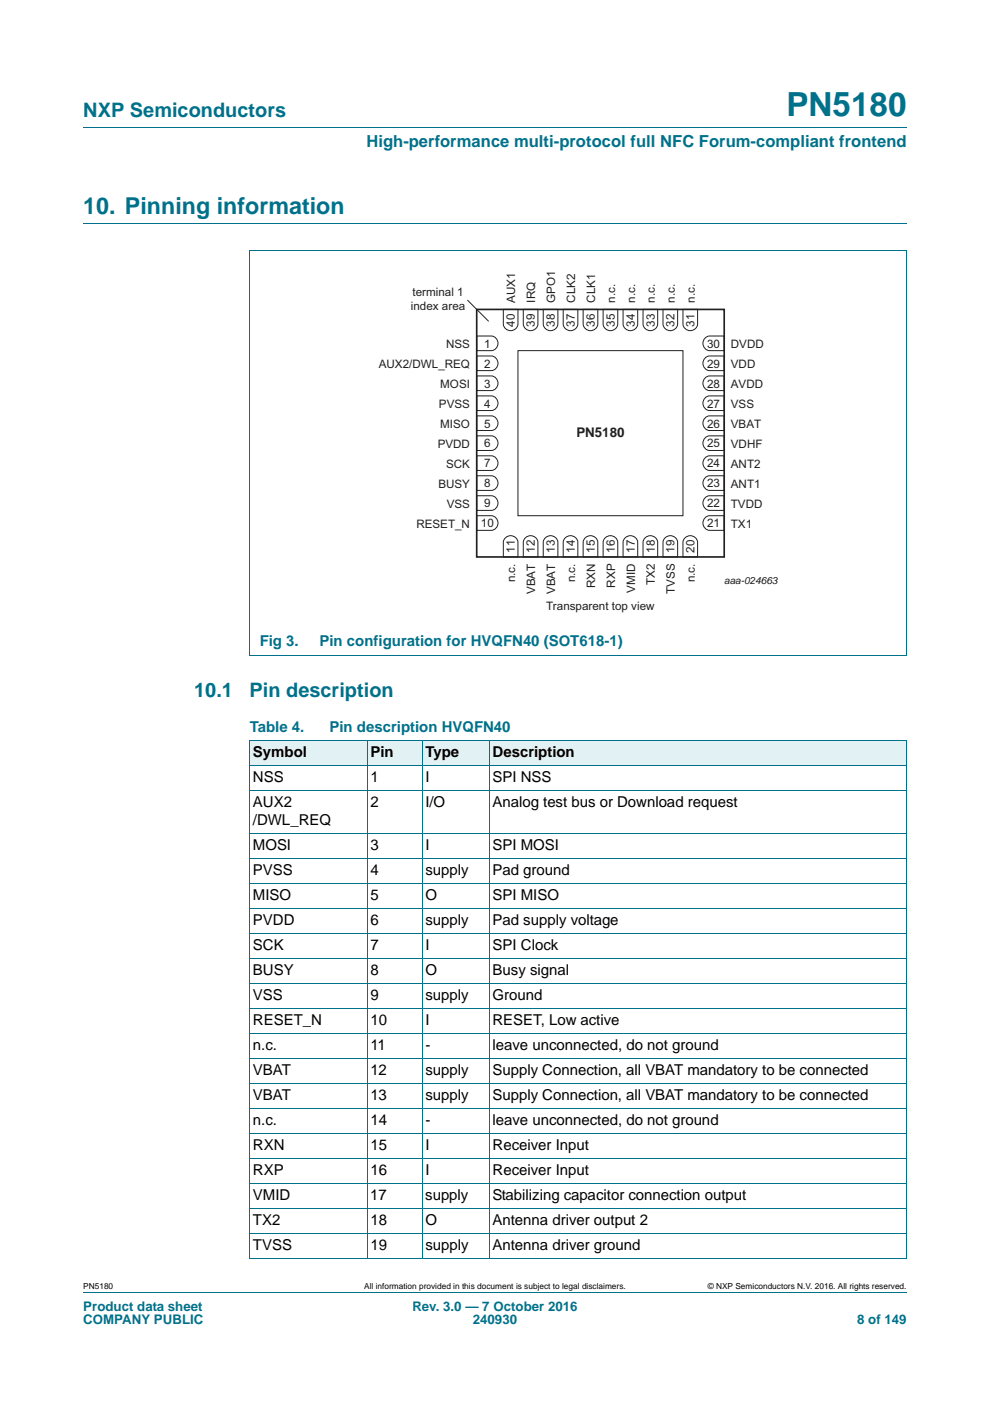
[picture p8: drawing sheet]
<svg xmlns="http://www.w3.org/2000/svg" width="210mm" height="297mm" viewBox="0 0 210 297" stroke-linecap="round" stroke-linejoin="round" font-family="sans-serif">
<defs><g id="words">
<text font-size="7" fill="#00718a" x="166.8" y="24.6">PN5180</text>
<text font-size="4.9" fill="#00718a" x="17.7" y="45.4">10. Pinning information</text>
<g font-size="4.2" fill="#00718a">
<text x="17.7" y="24.9">NXP Semiconductors</text>
<text x="41.2" y="147.8">10.1</text>
<text x="52.9" y="147.8">Pin description</text>
</g>
<text font-size="3.5" fill="#00718a" x="77.7" y="31.1">High-performance multi-protocol full NFC Forum-compliant frontend</text>
<g font-size="3.2" fill="#00718a">
<text x="55.1" y="136.9">Fig 3.</text>
<text x="67.8" y="136.9">Pin configuration for HVQFN40 (SOT618-1)</text>
<text x="53" y="155.2">Table 4.</text>
<text x="69.9" y="155.2">Pin description HVQFN40</text>
</g>
<g font-size="3.2">
<text x="53.7" y="160.5">Symbol</text>
<text x="78.6" y="160.5">Pin</text>
<text x="90.2" y="160.5">Type</text>
<text x="104.5" y="160.5">Description</text>
<text x="53.7" y="165.8">NSS</text>
<text x="78.6" y="165.8">1</text>
<text x="90.2" y="165.8">I</text>
<text x="104.5" y="165.8">SPI NSS</text>
<text x="53.7" y="171.1">AUX2</text>
<text x="78.6" y="171.1">2</text>
<text x="90.2" y="171.1">I/O</text>
<text x="104.5" y="171.1">Analog test bus or Download request</text>
<text x="53.7" y="175">/DWL_REQ</text>
<text x="53.7" y="180.3">MOSI</text>
<text x="53.7" y="185.6">PVSS</text>
<text x="78.6" y="185.6">4</text>
<text x="78.6" y="180.3">3</text>
<text x="90.2" y="185.6">supply</text>
<text x="90.2" y="180.3">I</text>
<text x="104.5" y="185.6">Pad ground</text>
<text x="104.5" y="180.3">SPI MOSI</text>
<text x="53.7" y="190.9">MISO</text>
<text x="78.6" y="190.9">5</text>
<text x="90.2" y="190.9">O</text>
<text x="104.5" y="190.9">SPI MISO</text>
<text x="53.7" y="196.2">PVDD</text>
<text x="78.6" y="196.2">6</text>
<text x="90.2" y="196.2">supply</text>
<text x="104.5" y="196.2">Pad supply voltage</text>
<text x="53.7" y="201.5">SCK</text>
<text x="78.6" y="201.5">7</text>
<text x="90.2" y="201.5">I</text>
<text x="104.5" y="201.5">SPI Clock</text>
<text x="53.7" y="206.7">BUSY</text>
<text x="78.6" y="206.7">8</text>
<text x="90.2" y="206.7">O</text>
<text x="104.5" y="206.7">Busy signal</text>
<text x="53.7" y="212">VSS</text>
<text x="78.6" y="212">9</text>
<text x="90.2" y="212">supply</text>
<text x="104.5" y="212">Ground</text>
<text x="53.7" y="217.3">RESET_N</text>
<text x="78.6" y="217.3">10</text>
<text x="90.2" y="217.3">I</text>
<text x="104.5" y="217.3">RESET, Low active</text>
<text x="53.7" y="222.6">n.c.</text>
<text x="53.7" y="227.9">VBAT</text>
<text x="78.6" y="227.9">12</text>
<text x="78.6" y="222.6">11</text>
<text x="90.2" y="227.9">supply</text>
<text x="90.2" y="222.6">-</text>
<text x="104.5" y="222.6">leave unconnected, do not ground</text>
<text x="104.5" y="227.9">Supply Connection, all VBAT mandatory to be connected</text>
<text x="53.7" y="233.2">VBAT</text>
<text x="78.6" y="233.2">13</text>
<text x="90.2" y="233.2">supply</text>
<text x="104.5" y="233.2">Supply Connection, all VBAT mandatory to be connected</text>
<text x="53.7" y="238.5">n.c.</text>
<text x="78.6" y="238.5">14</text>
<text x="90.2" y="238.5">-</text>
<text x="104.5" y="238.5">leave unconnected, do not ground</text>
<text x="53.7" y="243.8">RXN</text>
<text x="78.6" y="243.8">15</text>
<text x="90.2" y="243.8">I</text>
<text x="104.5" y="243.8">Receiver Input</text>
<text x="53.7" y="249.1">RXP</text>
<text x="78.6" y="249.1">16</text>
<text x="90.2" y="249.1">I</text>
<text x="104.5" y="249.1">Receiver Input</text>
<text x="53.7" y="254.4">VMID</text>
<text x="78.5" y="254.4">17</text>
<text x="90.2" y="254.4">supply</text>
<text x="104.4" y="254.4">Stabilizing capacitor connection output</text>
<text x="53.7" y="259.7">TX2</text>
<text x="78.6" y="259.7">18</text>
<text x="90.2" y="259.7">O</text>
<text x="104.5" y="259.7">Antenna driver output 2</text>
<text x="53.7" y="265">TVSS</text>
<text x="78.6" y="265">19</text>
<text x="90.2" y="265">supply</text>
<text x="104.5" y="265">Antenna driver ground</text>
</g>
<text font-size="2.8" fill="#231f20" x="122.3" y="92.7">PN5180</text>
<g font-size="2.8" fill="#00718a">
<text x="17.7" y="277.9">Product data sheet</text>
<text x="17.7" y="280.8">COMPANY PUBLIC</text>
<text x="87.5" y="277.9">Rev. 3.0 — 7 October 2016</text>
<text x="100.3" y="280.8">240930</text>
<text x="181.8" y="280.8">8 of 149</text>
</g>
<g font-size="2.5" fill="#231f20">
<text x="87.2" y="65.7">index area</text>
<text x="87.5" y="62.8">terminal 1</text>
<text x="109.3" y="64.2" transform="rotate(-90 109.3 64.2)">AUX1</text>
<text x="113.5" y="64.2" transform="rotate(-90 113.5 64.2)">IRQ</text>
<text x="117.8" y="64.2" transform="rotate(-90 117.8 64.2)">GPO1</text>
<text x="122" y="64.2" transform="rotate(-90 122 64.2)">CLK2</text>
<text x="126.2" y="64.2" transform="rotate(-90 126.2 64.2)">CLK1</text>
<text x="130.5" y="64.2" transform="rotate(-90 130.5 64.2)">n.c.</text>
<text x="134.7" y="64.2" transform="rotate(-90 134.7 64.2)">n.c.</text>
<text x="138.9" y="64.2" transform="rotate(-90 138.9 64.2)">n.c.</text>
<text x="143.2" y="64.2" transform="rotate(-90 143.2 64.2)">n.c.</text>
<text x="147.4" y="64.2" transform="rotate(-90 147.4 64.2)">n.c.</text>
<text x="109.2" y="69.2" transform="rotate(-90 109.2 69.2)">40</text>
<text x="113.5" y="69.2" transform="rotate(-90 113.5 69.2)">39</text>
<text x="117.7" y="69.2" transform="rotate(-90 117.7 69.2)">38</text>
<text x="121.9" y="69.2" transform="rotate(-90 121.9 69.2)">37</text>
<text x="126.2" y="69.2" transform="rotate(-90 126.2 69.2)">36</text>
<text x="130.4" y="69.2" transform="rotate(-90 130.4 69.2)">35</text>
<text x="134.6" y="69.2" transform="rotate(-90 134.6 69.2)">34</text>
<text x="138.9" y="69.2" transform="rotate(-90 138.9 69.2)">33</text>
<text x="143.1" y="69.2" transform="rotate(-90 143.1 69.2)">32</text>
<text x="147.3" y="69.2" transform="rotate(-90 147.3 69.2)">31</text>
<text x="94.6" y="73.8">NSS</text>
<text x="102.7" y="77.9">2</text>
<text x="102.7" y="73.7">1</text>
<text x="150" y="77.9">29</text>
<text x="150" y="73.7">30</text>
<text x="155" y="73.8">DVDD</text>
<text x="80.3" y="78">AUX2/DWL_REQ</text>
<text x="93.4" y="82.3">MOSI</text>
<text x="102.7" y="82.2">3</text>
<text x="150" y="82.2">28</text>
<text x="155" y="82.3">AVDD</text>
<text x="155" y="78">VDD</text>
<text x="93.1" y="86.5">PVSS</text>
<text x="102.7" y="86.4">4</text>
<text x="150" y="86.4">27</text>
<text x="155" y="86.5">VSS</text>
<text x="92.8" y="94.9">PVDD</text>
<text x="93.4" y="90.7">MISO</text>
<text x="102.7" y="94.9">6</text>
<text x="102.7" y="90.6">5</text>
<text x="150" y="94.9">25</text>
<text x="150" y="90.6">26</text>
<text x="155" y="94.9">VDHF</text>
<text x="155" y="90.7">VBAT</text>
<text x="94.6" y="99.2">SCK</text>
<text x="102.7" y="99.1">7</text>
<text x="150" y="99.1">24</text>
<text x="155" y="99.2">ANT2</text>
<text x="93" y="103.4">BUSY</text>
<text x="94.8" y="107.6">VSS</text>
<text x="102.7" y="107.6">9</text>
<text x="102.7" y="103.3">8</text>
<text x="150" y="107.6">22</text>
<text x="150" y="103.3">23</text>
<text x="155" y="107.6">TVDD</text>
<text x="155" y="103.4">ANT1</text>
<text x="88.3" y="111.9">RESET_N</text>
<text x="102" y="111.8">10</text>
<text x="150" y="111.8">21</text>
<text x="155" y="111.9">TX1</text>
<text x="109.2" y="117.2" transform="rotate(-90 109.2 117.2)">11</text>
<text x="113.5" y="117.2" transform="rotate(-90 113.5 117.2)">12</text>
<text x="117.7" y="117.2" transform="rotate(-90 117.7 117.2)">13</text>
<text x="121.9" y="117.2" transform="rotate(-90 121.9 117.2)">14</text>
<text x="126.2" y="117.2" transform="rotate(-90 126.2 117.2)">15</text>
<text x="130.4" y="117.2" transform="rotate(-90 130.4 117.2)">16</text>
<text x="134.6" y="117.2" transform="rotate(-90 134.6 117.2)">17</text>
<text x="138.9" y="117.2" transform="rotate(-90 138.9 117.2)">18</text>
<text x="143.1" y="117.2" transform="rotate(-90 143.1 117.2)">19</text>
<text x="147.3" y="117.2" transform="rotate(-90 147.3 117.2)">20</text>
<text x="109.3" y="123.5" transform="rotate(-90 109.3 123.5)">n.c.</text>
<text x="113.5" y="126" transform="rotate(-90 113.5 126)">VBAT</text>
<text x="117.8" y="126" transform="rotate(-90 117.8 126)">VBAT</text>
<text x="122" y="123.5" transform="rotate(-90 122 123.5)">n.c.</text>
<text x="126.2" y="124.7" transform="rotate(-90 126.2 124.7)">RXN</text>
<text x="130.5" y="124.6" transform="rotate(-90 130.5 124.6)">RXP</text>
<text x="134.7" y="125.7" transform="rotate(-90 134.7 125.7)">VMID</text>
<text x="138.9" y="124" transform="rotate(-90 138.9 124)">TX2</text>
<text x="143.2" y="126" transform="rotate(-90 143.2 126)">TVSS</text>
<text x="147.4" y="123.5" transform="rotate(-90 147.4 123.5)">n.c.</text>
<text x="115.9" y="129.4">Transparent top view</text>
</g>
<text font-size="2.1" fill="#231f20" x="153.6" y="123.7">aaa-024663</text>
<g font-size="1.8">
<text x="17.7" y="273.3">PN5180</text>
<text x="77.3" y="273.3">All information provided in this document is subject to legal disclaimers.</text>
<text x="150.1" y="273.3">© NXP Semiconductors N.V. 2016. All rights reserved.</text>
</g>
</g></defs>
<path d="M17.7 27h174.6M17.7 47.4h174.6M52.9 53.1h139.4M53 53.1v85.9M192.3 53.1v85.9M52.9 139h139.4M17.7 273.9h174.6" fill="none" stroke="#00718a" stroke-width=".21"/>
<path d="M101.1 65.6h52.5v52.5h-52.5z" fill="none" stroke="#231f20" stroke-width=".35"/>
<g fill="none" stroke="#231f20" stroke-width=".21">
<path d="M99.1 63.6l4.5 4.5M101.1 79.7h3.1a1.56 1.56 0 0 1 1.4 1.6 1.56 1.56 0 0 1-1.4 1.5h-3.1zM101.1 75.5h3.1a1.56 1.56 0 0 1 1.4 1.5 1.56 1.56 0 0 1-1.4 1.6h-3.1zM101.1 71.2h3.1a1.56 1.56 0 0 1 1.4 1.6 1.56 1.56 0 0 1-1.4 1.5h-3.1zM106.8 65.6h3.1v3.1a1.56 1.56 0 0 1-1.6 1.4 1.56 1.56 0 0 1-1.5-1.4zM109.9 74.3h35v35h-35zM111 65.6h3.1v3.1a1.56 1.56 0 0 1-1.6 1.4 1.56 1.56 0 0 1-1.5-1.4zM115.2 65.6h3.1v3.1a1.56 1.56 0 0 1-1.5 1.4 1.56 1.56 0 0 1-1.6-1.4zM119.5 65.6h3.1v3.1a1.56 1.56 0 0 1-1.6 1.4 1.56 1.56 0 0 1-1.5-1.4zM123.7 65.6h3.1v3.1a1.56 1.56 0 0 1-1.6 1.4 1.56 1.56 0 0 1-1.5-1.4zM127.9 65.6h3.1v3.1a1.56 1.56 0 0 1-1.5 1.4 1.56 1.56 0 0 1-1.6-1.4zM132.2 65.6h3.1v3.1a1.56 1.56 0 0 1-1.6 1.4 1.56 1.56 0 0 1-1.5-1.4z"/>
<path d="M136.4 65.6h3.1v3.1a1.56 1.56 0 0 1-1.6 1.4 1.56 1.56 0 0 1-1.5-1.4zM140.6 65.6h3.1v3.1a1.56 1.56 0 0 1-1.5 1.4 1.56 1.56 0 0 1-1.6-1.4zM144.9 65.6h3.1v3.1a1.56 1.56 0 0 1-1.6 1.4 1.56 1.56 0 0 1-1.5-1.4zM149.7 75.8l.8-.3h3.1v3.1h-3.1a1.57 1.57 0 0 1-1.3-1.1 1.57 1.57 0 0 1 .5-1.7zM149.7 71.6l.8-.4h3.1v3.1h-3.1a1.57 1.57 0 0 1-1.3-1.1 1.57 1.57 0 0 1 .5-1.6zM101.1 96.6h3.1a1.56 1.56 0 0 1 1.4 1.6 1.56 1.56 0 0 1-1.4 1.5h-3.1zM101.1 92.4h3.1a1.56 1.56 0 0 1 1.4 1.6 1.56 1.56 0 0 1-1.4 1.5h-3.1zM101.1 88.2h3.1a1.56 1.56 0 0 1 1.4 1.5 1.56 1.56 0 0 1-1.4 1.6h-3.1zM101.1 83.9h3.1a1.56 1.56 0 0 1 1.4 1.6 1.56 1.56 0 0 1-1.4 1.5h-3.1zM149.7 97l.8-.4h3.1v3.1h-3.1a1.57 1.57 0 0 1-1.3-1.1 1.57 1.57 0 0 1 .5-1.6zM149.7 92.7l.8-.3h3.1v3.1h-3.1a1.57 1.57 0 0 1-1.3-1.1 1.57 1.57 0 0 1 .5-1.7zM149.7 88.5l.8-.3h3.1v3.1h-3.1a1.57 1.57 0 0 1-1.3-1.1 1.57 1.57 0 0 1 .5-1.7z"/>
<path d="M149.7 84.3l.8-.4h3.1v3.1h-3.1a1.57 1.57 0 0 1-1.3-1.1 1.57 1.57 0 0 1 .5-1.6zM149.7 80l.8-.3h3.1v3.1h-3.1a1.57 1.57 0 0 1-1.3-1.1 1.57 1.57 0 0 1 .5-1.7zM101.1 109.3h3.1a1.56 1.56 0 0 1 1.4 1.6 1.56 1.56 0 0 1-1.4 1.5h-3.1zM101.1 105.1h3.1a1.56 1.56 0 0 1 1.4 1.6 1.56 1.56 0 0 1-1.4 1.5h-3.1zM101.1 100.9h3.1a1.56 1.56 0 0 1 1.4 1.5 1.56 1.56 0 0 1-1.4 1.6h-3.1zM107.1 114.2a1.57 1.57 0 0 1 1.6-.6 1.57 1.57 0 0 1 1.2 1.4v3.1h-3.1v-3.1zM111.3 114.2a1.57 1.57 0 0 1 1.7-.6 1.57 1.57 0 0 1 1.1 1.4v3.1h-3.1v-3.1zM115.5 114.2a1.57 1.57 0 0 1 1.7-.6 1.57 1.57 0 0 1 1.1 1.4v3.1h-3.1v-3.1zM119.8 114.2a1.57 1.57 0 0 1 1.6-.6 1.57 1.57 0 0 1 1.2 1.4v3.1h-3.1v-3.1zM124 114.2a1.57 1.57 0 0 1 1.7-.6 1.57 1.57 0 0 1 1.1 1.4v3.1h-3.1v-3.1zM128.2 114.2a1.57 1.57 0 0 1 1.7-.6 1.57 1.57 0 0 1 1.1 1.4v3.1h-3.1v-3.1zM132.5 114.2a1.57 1.57 0 0 1 1.6-.6 1.57 1.57 0 0 1 1.2 1.4v3.1h-3.1v-3.1z"/>
<path d="M136.7 114.2a1.57 1.57 0 0 1 1.7-.6 1.57 1.57 0 0 1 1.1 1.4v3.1h-3.1v-3.1zM140.9 114.2a1.57 1.57 0 0 1 1.7-.6 1.57 1.57 0 0 1 1.1 1.4v3.1h-3.1v-3.1zM145.2 114.2a1.57 1.57 0 0 1 1.6-.6 1.57 1.57 0 0 1 1.2 1.4v3.1h-3.1v-3.1zM149.7 109.7l.8-.4h3.1v3.1h-3.1a1.57 1.57 0 0 1-1.3-1.1 1.57 1.57 0 0 1 .5-1.6zM149.7 105.4l.8-.3h3.1v3.1h-3.1a1.57 1.57 0 0 1-1.3-1.1 1.57 1.57 0 0 1 .5-1.7zM149.7 101.2l.8-.3h3.1v3.1h-3.1a1.57 1.57 0 0 1-1.3-1.1 1.57 1.57 0 0 1 .5-1.7z"/>
</g>
<g fill="#e2f1f4">
<path d="M53 157h24.9v5.3h-24.9z"/>
<path d="M77.9 157h11.6v5.3h-11.6z"/>
<path d="M89.5 157h14.3v5.3h-14.3z"/>
<path d="M103.8 157h88.5v5.3h-88.5z"/>
</g>
<g fill="none" stroke="#00718a" stroke-width=".21">
<path d="M52.9 157h139.4M53 157v109.7M77.9 157v109.7M89.5 157v109.7M103.8 157v109.7M192.3 157v109.7M52.9 162.3h139.4M52.9 167.6h139.4M52.9 176.8h139.4M52.9 182h139.4M52.9 187.3h139.4M52.9 192.6h139.4"/>
<path d="M52.9 197.9h139.4M52.9 203.2h139.4M52.9 208.5h139.4M52.9 213.8h139.4M52.9 219.1h139.4M52.9 224.4h139.4M52.9 229.7h139.4M52.9 235h139.4M52.9 240.3h139.4M52.9 245.6h139.4M52.9 250.9h139.4M52.9 256.1h139.4"/>
<path d="M52.9 261.4h139.4M52.9 266.7h139.4"/>
</g>
<use href="#words"/>
</svg>
